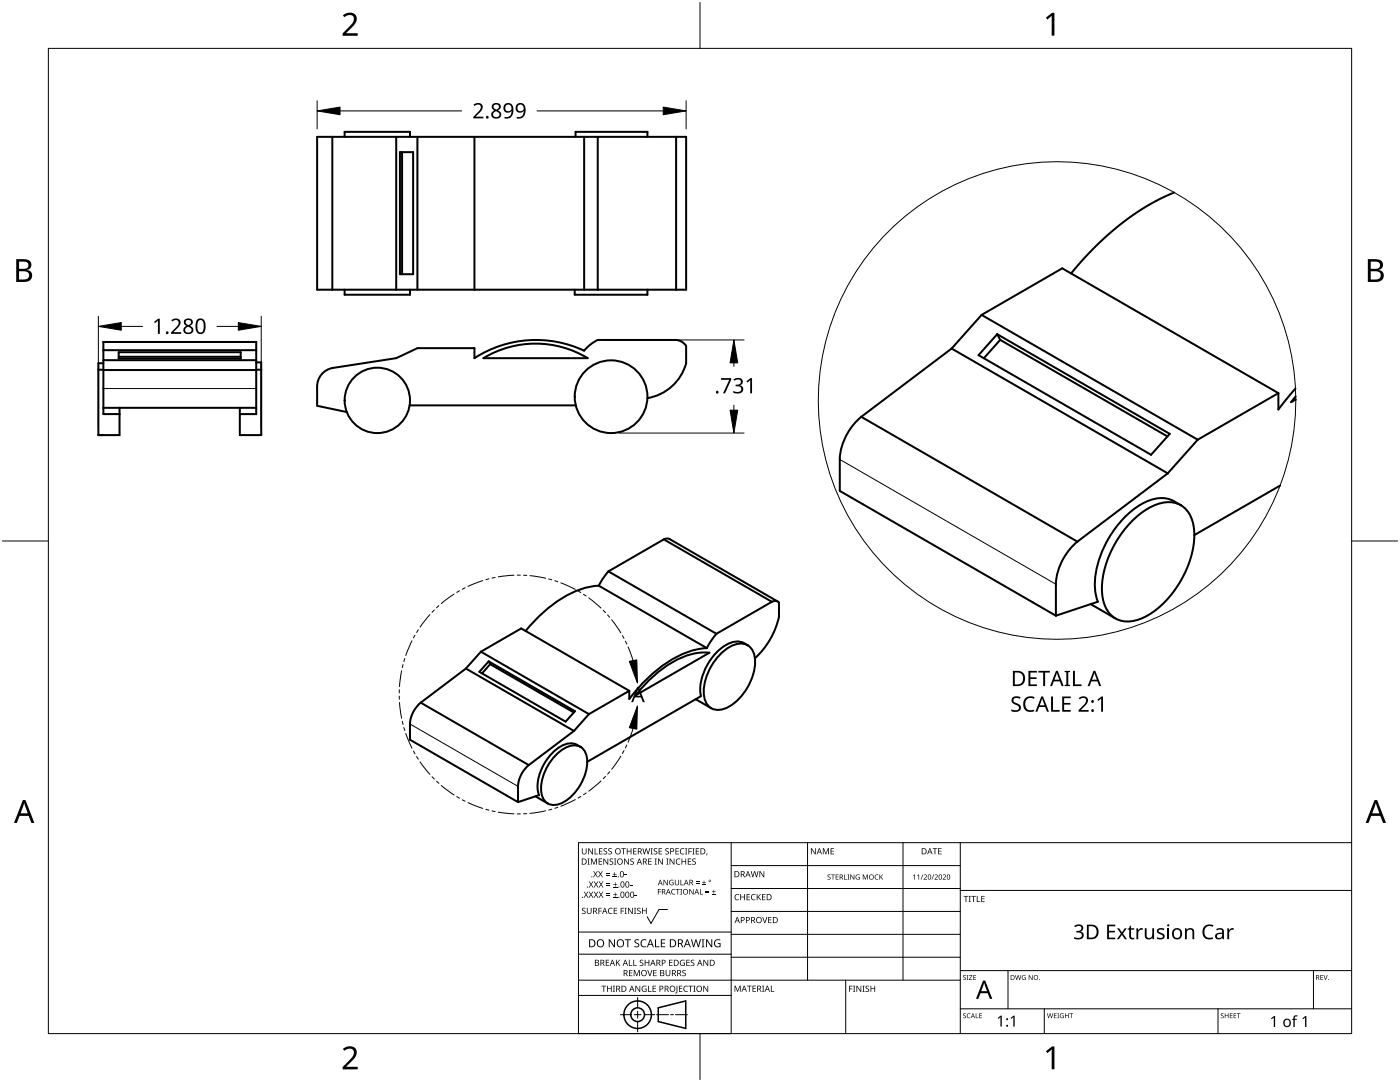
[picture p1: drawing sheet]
<svg xmlns="http://www.w3.org/2000/svg" width="279mm" height="216mm" viewBox="0 0 279 216" stroke-linecap="round" stroke-linejoin="round" font-family="sans-serif">
<g fill="none" stroke="#000" stroke-width=".4">
<path d="M66.3 27.3v30.5M68.8 27.3v-1h13v1M79.1 27.3v30.5M79.8 30.4h2.6v24.3h-2.6zM80.2 30.4v24.3M83.3 27.3v30.5M94.7 27.3h-31.4v30.5h3M94.7 27.3h21.9M94.7 27.3v30.5M114.9 27.3v-1h14.3v1M116.6 27.3h2.7M116.6 27.3v30.5"/>
<path d="M119.3 27.3h15.6M119.3 27.3v30.5M134.9 27.3h2v30.5h-2M134.9 27.3v30.5M234.3 38.4l-2.6 1.2-2.6 1.4-2.8 1.8-2.6 1.9-2.7 2.2-2.5 2.4-4.7 5.3M66.3 57.8h28.4M68.8 57.8v1h13v-1M94.7 57.8h21.9M114.7 57.8v1h14.5v-1M116.6 57.8h2.7M119.3 57.8h15.6M19.6 73.8v13h4.3v-5.4"/>
<path d="M19.6 73.8h1M20.6 72.5h-1v1.3M20.6 69.9v-1.7h30.5v5.6M20.6 69.9h30.5M20.6 69.9v12.7h3.3M20.6 73.8h30.5M20.6 71.9h30.5M23.7 71.2h24.3M23.7 70.3h24.3v1.2h-24.3zM51.1 73.8v8.8h-3.2M51.1 72.3h1v14.5h-4.2v-4.2M51.1 73.8h1"/>
<path d="M96.5 71.5a20.1 20.1 0 0 1 20.8 0zM129.2 79.4a9.6 9.6 0 0 0 7.7-6.9v-3.5a2.62 2.62 0 0 0-2-1.2h-15.6l-1.5 1-1.2 1.2a22.6 22.6 0 0 0-21.9 1.5v-2h-11.4l-4.2 2-12.8 1.9a3.8 3.8 0 0 0-3 3.7v3.9l5.9 1.2M189.9 69.5l-18 13.7M189.9 69.5l43.2 25M195.9 62.8l16.1-9.3 43.1 24.9M195.9 62.8l43.1 24.9M195.9 62.8l-6 6.7M199 66.7l.6 1.1M199 66.7l34.4 19.9-3.7 4.2-34.4-19.9zM199.6 67.8l33.4 19.3M199.6 67.8l-3.3 3.7M255.1 78.4l-16.1 9.3"/>
<path d="M258.5 77.5l-3.4 4.2v-3.3M258.6 79.1l-.9 1.1 .9-.5M20.6 81.4h30.5M47.9 81.4v1.2M81.7 80.9h33.2M171.9 83.2a12 12 0 0 0-4.3 8.5v6.3l43.1 24.9M171.9 83.2l43.1 24.9M233.1 94.5l-18.1 13.6M239 87.7l-5.9 6.8M255.5 96.9l-17.1 9.9M119.5 116.9l21.6 12.4M119.5 116.9a18.7 18.7 0 0 0-11.4 5.5l-3.2 3.5"/>
<path d="M121.4 114l21.6 12.5M121.4 114l-.9 1.3-1 1.6M132.5 107.6l.6-.1 .5 .1 21.6 12.4M132.5 107.6l21.5 12.5M132.5 107.6l-11.1 6.4M215 108.1a12 12 0 0 0-4.3 8.5v6.3M226.4 103.5a10.4 10.4 0 0 1 7.4-3.3 5.1 5.1 0 0 1 4.4 4.8 18.9 18.9 0 0 1-5.3 14.7 12.4 12.4 0 0 1-7.5 4.3 5 5 0 0 1-5.3-4.8 18.9 18.9 0 0 1 5.3-14.7zM235.7 100.8a6.3 6.3 0 0 0-7.4-.5 20 20 0 0 0-9.8 17.1l.6 2.7-8.4 2.8M93 133.4l-9 6.8M93 133.4l21.5 12.5M96 130l8-4.6 21.6 12.4M96 130l21.5 12.5"/>
<path d="M96 130l-3 3.4M97.5 132l.3 .5M97.5 132l17.2 9.9-1.8 2.1-17.2-9.9zM97.8 132.5l16.7 9.7M97.8 132.5l-1.6 1.9M125.6 137.8l-8.1 4.7M129 136.3a19 19 0 0 1 10.4-6l2.2-.1-14.7 8.5zM138.8 139.5l.1 .1M138.9 139.6l3 1.7M141.1 129.3a18.7 18.7 0 0 0-11.3 5.5l-2.2 2.2-2 2.5v-1.7M143 126.5l-1 1.2-.9 1.6M144 130.3a5.3 5.3 0 0 1 4.6-1.8 3.3 3.3 0 0 1 2.1 3.6 11.1 11.1 0 0 1-5.9 9.2 2.89 2.89 0 0 1-4.3-2.4 10.8 10.8 0 0 1 3.5-8.6z"/>
<path d="M149.2 128.7a3.6 3.6 0 0 0-4.3 0 10.8 10.8 0 0 0-5 10.2l-22.7 13.1M154 120.1l1-.2 .5 .3a9.3 9.3 0 0 1-.6 4.8 16.1 16.1 0 0 1-4.2 6.3M154 120.1l-11 6.4M217.7 120.5l4.9 2.9M84 140.2l21.5 12.5M84 140.2a6 6 0 0 0-2.2 4.3v3.1l21.6 12.5M105.5 152.7a6 6 0 0 0-2.1 4.2v3.2M106.9 158.9l2.4 1.4M111.2 150.4a4.7 4.7 0 0 1 4.1-1.6 2.97 2.97 0 0 1 1.9 3.2 10 10 0 0 1-5.3 8.3 2.59 2.59 0 0 1-3.9-2.2 9.7 9.7 0 0 1 3.2-7.7zM114.5 145.9l-9 6.8M115.8 149a3.5 3.5 0 0 0-4.6 .4 9.8 9.8 0 0 0-3.8 8.6l.2 .7-4.2 1.4M117.5 142.5l-3 3.4"/>
<circle cx="75.3" cy="79.9" r="6.5"/>
<circle cx="122" cy="79.2" r="7.3"/>
</g>
<path d="M20.6 77.5h30.5M167.6 91.7l43.1 24.9M81.8 144.5l21.6 12.4" fill="none" stroke="#000" stroke-width=".2"/>
<circle cx="211" cy="79.9" r="47.7" fill="none" stroke="#000" stroke-width=".2"/>
<path d="M9.7 9.7h260v196.5h-260z" fill="none" stroke="#000" stroke-width=".2"/>
<path d="M139.7 .5v9.2M.5 108h9.2M269.7 108h9.2M139.7 206.2v9.2" fill="none" stroke="#000" stroke-width=".2"/>
<g fill="#000">
<path d="M68.4 3.1a1.64 1.64 0 0 1 2.8 .4 2.52 2.52 0 0 1-1.2 2.2l-.9 .9h2.3v.5h-3v-.4l1.2-1.2a1.95 1.95 0 0 0 .9-2.2 1.23 1.23 0 0 0-1.8 .1zM208.7 3.5l1.3-.9h.4v4.5h-.5v-4l-.9 .8zM68.4 209.3a1.64 1.64 0 0 1 2.8 .4 2.52 2.52 0 0 1-1.2 2.2l-.9 1h2.3v.5h-3v-.5l1.2-1.2a1.95 1.95 0 0 0 .9-2.1 1.23 1.23 0 0 0-1.8 .1zM208.7 209.8l1.3-1h.4v4.6h-.5v-4l-.9 .7z"/>
<path d="M3.2 51.7h1.3a1.28 1.28 0 0 1 1.7 1.3 1.04 1.04 0 0 1-.8 .9 1.23 1.23 0 0 1 1 1.5 1.23 1.23 0 0 1-1.6 .9h-1.6zM3.8 54.1v1.7h.9a.86 .86 0 0 0 1.1-.9 .86 .86 0 0 0-1.1-.8zM3.8 52.2v1.4h.8a.78 .78 0 0 0 1.1-.7 .78 .78 0 0 0-1.1-.7z"/>
<path d="M273 51.7h1.3a1.28 1.28 0 0 1 1.7 1.3 1.04 1.04 0 0 1-.9 .9 1.23 1.23 0 0 1 1 1.5 1.23 1.23 0 0 1-1.5 .9h-1.6zM273.6 54.1v1.7h.9a.86 .86 0 0 0 1.1-.9 .86 .86 0 0 0-1.2-.8zM273.6 52.2v1.4h.8a.78 .78 0 0 0 1-.7 .78 .78 0 0 0-1.1-.7z"/>
<path d="M4.6 159.6h.5l1.8 4.6h-.6l-.6-1.4h-1.8l-.5 1.4h-.6zM4.8 160.2l-.7 2.1h1.4z"/>
<path d="M274.3 159.6h.5l1.8 4.6h-.6l-.5-1.4h-1.8l-.6 1.4h-.6zM274.6 160.2l-.7 2.1h1.4z"/>
</g>
<g fill="none" stroke="#000" stroke-width=".2">
<path d="M145.9 168.1v38.1h-30.5v-38.1h154.3M145.9 172.7h45.7M145.9 177.3h45.7M161.2 168.1v27.5M180.2 168.1v27.5M191.6 168.1v38.1M191.6 177.7h78.1M115.4 198.6h30.5M115.4 195.6h76.2M115.4 190.4h30.5M115.4 186h30.5M127.3 199v2.1"/>
<path d="M133.2 181.5h-1.7l-1.6 2.8-.7-1.4M145.9 181.9h45.7M145.9 186.4h45.7M145.9 191h45.7M168.8 195.6v10.6M191.6 193.7h78.1M201.2 193.7v7.6M262.1 193.7v7.6M123.8 202.5h2.1M126.6 202.5h1.3M127.3 201.8v1.4M127.3 203.8v2.1"/>
<path d="M128.6 202.5h2.1M131 202.5h2.4M133.8 202.5h.6M134.8 202.5h2.4M191.6 201.3h78.1M208.4 201.3v4.9M243.1 201.3v4.9"/>
</g>
<g fill="#000">
<path d="M116.1 169.3h.2v.8a.32 .32 0 0 0 .3 .3 .32 .32 0 0 0 .3-.3v-.8h.2v.8a.47 .47 0 0 1-.5 .4 .47 .47 0 0 1-.5-.5zM116.5 177.9h.2l.3 .5 .3-.5h.1l-.4 .6 .4 .6h-.1l-.3-.5-.4 .5h-.1l.4-.6zM117.3 171.3h.4l-.1 .1v1l.1 .1h-.4l.1-.1v-1zM117.4 169.3h.2l.6 1v-1h.1v1.2h-.1l-.7-1v1h-.1zM117.5 177.9h.2l.3 .5 .3-.5h.1l-.4 .6 .4 .6h-.1l-.4-.5-.3 .5h-.1l.4-.6zM117.5 175.9h.2l.3 .5 .3-.5h.1l-.4 .6 .5 .6h-.2l-.3-.5-.4 .5h-.1l.4-.6zM117.9 171.3h.3l.3 1 .4-1h.2v1.2h-.1v-1l-.4 1h-.1l-.4-1v1h-.2zM118.7 169.3h.1v1h.6v.2h-.7zM118.4 173.8h.1l.3 .5 .3-.5h.2l-.4 .6 .4 .7h-.1l-.4-.6-.3 .6h-.1l.4-.7zM118.5 177.9h.2l.2 .5 .3-.5h.2l-.4 .6 .4 .6h-.1l-.4-.5-.3 .5h-.1l.4-.6zM118.5 175.9h.2l.3 .5 .3-.5h.1l-.4 .6 .4 .6h-.1l-.3-.5-.4 .5h-.1l.4-.6zM119.5 171.3h.7v.1h-.6v.4h.5v.2h-.5v.4h.6v.1h-.7z"/>
<path d="M119.6 169.3h.6v.1h-.5v.4h.5v.1h-.5v.4h.5v.2h-.6zM119.4 173.8h.1l.3 .5 .3-.5h.2l-.4 .6 .4 .7h-.1l-.4-.6-.3 .6h-.2l.5-.7zM119.5 177.9h.1l.3 .5 .3-.5h.2l-.4 .6 .4 .6h-.1l-.4-.5-.3 .5h-.1l.4-.6zM119.5 175.9h.2l.3 .5 .3-.5h.1l-.4 .6 .4 .6h-.1l-.4-.5-.3 .5h-.1l.4-.6zM120.9 174.6h.8v.1h-.8zM120.9 174.2h.8v.1h-.8zM121 178.7h.8v.1h-.8zM121 178.3h.8v.1h-.8zM121 176.6h.8v.1h-.8zM121 176.3h.8v.1h-.8zM120.5 169.4l.4-.1h.3l-.1 .1a.25 .25 0 0 0-.4-.1 .25 .25 0 0 0 0 .4 .4 .4 0 0 1 .5 .3 .4 .4 0 0 1-.3 .5 .4 .4 0 0 1-.5-.2h.2a.27 .27 0 0 0 .4-.1 .27 .27 0 0 0-.3-.3l-.2-.2zM120.4 171.3h.2l.6 1v-1h.2v1.2h-.2l-.6-1v1h-.2z"/>
<path d="M121.4 169.4l.5-.1h.2v.1a.25 .25 0 0 0-.4-.1 .25 .25 0 0 0 0 .4 .4 .4 0 0 1 .4 .3 .4 .4 0 0 1-.2 .5 .4 .4 0 0 1-.5-.2h.1a.27 .27 0 0 0 .5-.1 .27 .27 0 0 0-.4-.3l-.2-.2zM122.3 174.9h.8v.2h-.8zM122.4 179h.8v.1h-.8zM122.4 177h.8v.1h-.8zM121.7 171.4l.4-.1 .3 .1-.1 .1a.25 .25 0 0 0-.4-.1 .25 .25 0 0 0 0 .4 .4 .4 0 0 1 .5 .3 .4 .4 0 0 1-.3 .5 .4 .4 0 0 1-.5-.3l.2 .1a.27 .27 0 0 0 .4-.2 .27 .27 0 0 0-.3-.3l-.2-.2zM122.6 174h.1v.4h.4v.1h-.4v.4h-.1v-.4h-.3v-.1h.3zM122.7 178.1h.1v.4h.4v.1h-.4v.3h-.1v-.3h-.3v-.1h.3zM122.7 176.1h.2v.3h.3v.2h-.3v.3h-.2v-.3h-.3v-.2h.3zM122.5 171.3h.5l-.2 .1v1l.2 .1h-.5l.2-.1v-1zM124 169.3h.9v.1h-.4v1.1h-.1v-1.1h-.4zM124.7 174.5h.4v.2h-.4zM124.6 171.3h.1l.7 1v-1h.1v1.2h-.2l-.6-1v1h-.1z"/>
<path d="M125.7 176.6h.5v.1h-.5zM125.1 169.3h.1v.5h.7v-.5h.1v1.2h-.1v-.6h-.7v.6h-.1zM125.8 171.4l.5-.1 .2 .1v.1a.25 .25 0 0 0-.4-.1 .25 .25 0 0 0 0 .4 .4 .4 0 0 1 .4 .3 .4 .4 0 0 1-.2 .5 .4 .4 0 0 1-.5-.3l.1 .1a.27 .27 0 0 0 .5-.2 .27 .27 0 0 0-.4-.3l-.2-.2zM126.7 178.6h.4v.2h-.4zM126.4 169.3h.6v.1h-.5v.4h.5v.1h-.5v.4h.5v.2h-.6zM128.2 169.3h.2l.2 1 .3-1h.2l.2 1 .3-1h.1l-.3 1.2h-.1l-.3-1.1-.3 1.1h-.2zM129.4 171.3h.6v.1h-.5v.4h.5v.2h-.5v.4h.5v.1h-.6zM129.8 169.3h.5l-.2 .1v1l.2 .1h-.5l.2-.1v-1zM130.7 171.3h.4l-.1 .1v1l.1 .1h-.4l.1-.1v-1zM130.5 169.4l.4-.1h.3l-.1 .1a.25 .25 0 0 0-.4-.1 .25 .25 0 0 0 0 .4 .4 .4 0 0 1 .5 .3 .4 .4 0 0 1-.3 .5 .4 .4 0 0 1-.5-.2h.2a.27 .27 0 0 0 .4-.1 .27 .27 0 0 0-.3-.3l-.2-.2zM131.3 177.4h.6v.1h-.5v.4h.5v.1h-.5v.5h-.1zM131.4 169.3h.7v.1h-.5v.4h.5v.1h-.5v.4h.5v.2h-.7z"/>
<path d="M131.3 171.3h.2l.7 1-.1-1h.2v1.2h-.2l-.6-1v1h-.2zM132.4 175.6h.2l.6 .9v-.9h.1v1h-.2l-.6-.9v.9h-.1zM133 171.3h.4l-.1 .1v1l.1 .1h-.4l.1-.1v-1zM132.8 169.4l.4-.1h.3l-.1 .1a.25 .25 0 0 0-.3-.1 .25 .25 0 0 0 0 .4 .4 .4 0 0 1 .4 .3 .4 .4 0 0 1-.3 .5 .4 .4 0 0 1-.4-.2h.1a.27 .27 0 0 0 .5-.1 .27 .27 0 0 0-.4-.3l-.2-.2zM133.7 175.7l.5-.2 .2 .1v.1a.45 .45 0 0 0-.7 .4 .45 .45 0 0 0 .6 .4v-.3h-.2v-.1h.3v.5a.6 .6 0 0 1-.8-.1 .6 .6 0 0 1 .1-.8zM134.1 177.5l.4-.1h.3l-.1 .2a.44 .44 0 0 0-.6 .4 .44 .44 0 0 0 .6 .3 .52 .52 0 0 1-.7 0 .52 .52 0 0 1 .1-.8zM133.6 171.3h.2l.7 1v-1h.1v1.2h-.2l-.6-1v1h-.2zM134.9 177.4h.8v.1h-.4v1h-.1v-1h-.3zM135 171.5l.5-.2 .3 .1-.1 .1a.49 .49 0 0 0-.7 .4 .49 .49 0 0 0 .7 .5 .52 .52 0 0 1-.6 0 .52 .52 0 0 1-.2-.6zM134.8 169.3h.7v.1h-.6v.4h.5v.1h-.5v.4h.6v.2h-.7zM134.7 175.6h.1v.7a.28 .28 0 0 0 .3 .2 .28 .28 0 0 0 .3-.2v-.7h.1v.7a.42 .42 0 0 1-.4 .4 .42 .42 0 0 1-.4-.4zM135.8 175.6h.1v.9h.5v.1h-.6z"/>
<path d="M135.8 177.4h.3l-.1 .1v.9l.1 .1h-.3l.1-.1v-.9zM135.8 169.4l.5-.2 .3 .1-.1 .1a.49 .49 0 0 0-.7 .5 .49 .49 0 0 0 .8 .4 .52 .52 0 0 1-.7 .1 .52 .52 0 0 1-.2-.6zM136 171.3h.2v.5h.6v-.5h.1v1.2h-.1v-.5h-.6v.5h-.2zM136.7 169.3h.5l-.2 .1v1l.2 .1h-.5l.2-.1v-1zM137.4 169.3h.7v.1h-.6v.4h.5v.2h-.5v.5h-.1zM137.3 171.3h.6v.1h-.5v.4h.5v.2h-.5v.4h.5v.1h-.6zM137.6 177.4h.1l.6 .9v-.9h.1v1.1h-.1l-.6-.9v.9h-.1zM138.2 169.3h.4l-.1 .1v1l.1 .1h-.4l.1-.1v-1zM138.9 176.2h.7v.1h-.7zM138.9 175.9h.7v.1h-.7zM138.2 171.4l.4-.1 .3 .1-.1 .1a.25 .25 0 0 0-.4-.1 .25 .25 0 0 0 0 .4 .4 .4 0 0 1 .5 .3 .4 .4 0 0 1-.3 .5 .4 .4 0 0 1-.5-.3l.2 .1a.27 .27 0 0 0 .4-.2 .27 .27 0 0 0-.3-.3l-.2-.2zM138.9 169.3h.6v.1h-.5v.4h.5v.1h-.5v.4h.5v.2h-.6z"/>
<path d="M139.7 177.4h.1v1h.5v.1h-.6zM140.1 176.5h.8v.1h-.8zM140.4 175.7h.2v.3h.3v.2h-.3v.3h-.2v-.3h-.3v-.2h.3zM140.8 178h.7v.2h-.7zM140.8 177.7h.7v.1h-.7zM141 170.3h.2l-.3 .4zM142.1 178.4h.7v.1h-.7zM142.4 177.6h.1v.3h.3v.1h-.3v.3h-.1v-.3h-.3v-.1h.3zM146.8 178.6l.4-.2 .3 .1v.1a.49 .49 0 0 0-.7 .4 .49 .49 0 0 0 .7 .5 .52 .52 0 0 1-.7 0 .52 .52 0 0 1-.2-.6zM147.7 178.4h.2v.5h.6v-.5h.2v1.2h-.2v-.5h-.6v.5h-.2zM149 178.4h.7v.1h-.5v.4h.4v.2h-.4v.4h.5v.1h-.7zM150 178.6l.5-.2 .3 .1-.1 .1a.49 .49 0 0 0-.7 .4 .49 .49 0 0 0 .8 .5 .52 .52 0 0 1-.7 0 .52 .52 0 0 1-.2-.6z"/>
<path d="M149.8 173.8h.2l.2 1.1 .3-1.1h.2l.3 1.1 .2-1.1h.2l-.3 1.2h-.2l-.3-1-.3 1h-.1zM151 178.4h.2v.6l.5-.6h.2l-.5 .5 .5 .7h-.2l-.4-.6-.1 .6h-.2zM151.6 173.8h.1l.7 1v-1h.1v1.2h-.2l-.6-1v1h-.1zM152.1 178.4h.7v.1h-.6v.4h.5v.2h-.5v.4h.6v.1h-.7zM161.8 169.3h.2l.7 1v-1h.1v1.2h-.2l-.6-1v1h-.2zM164.2 169.3h.2l.4 .9 .4-.9h.2v1.2h-.1v-1.1l-.4 1.1h-.1l-.4-1.1v1.1h-.2zM165.2 174.6l.3-.1h.3l-.1 .1a.24 .24 0 0 0-.3 0 .24 .24 0 0 0-.1 .3 .24 .24 0 0 0 .3 .1 .33 .33 0 0 1 .1 .5 .33 .33 0 0 1-.5 0v-.1a.26 .26 0 0 0 .3 0 .26 .26 0 0 0 .1-.3 .26 .26 0 0 0-.3-.1zM165.9 174.5h.7v.1h-.3v.9h-.1v-.9h-.3zM165.8 169.3h.6v.1h-.5v.4h.5v.1h-.5v.4h.5v.2h-.6zM166.8 174.5h.6v.1h-.5v.3h.4v.1h-.4v.4h.5v.1h-.6zM168.5 174.5h.1v.9h.4v.1h-.5zM169.1 174.5h.4l-.1 .1v.8l.1 .1h-.4l.2-.1v-.8z"/>
<path d="M169.7 174.5h.1l.6 .8v-.8h.1v1h-.1l-.6-.8v.8h-.1zM170.9 174.6l.4-.1h.3l-.1 .2a.42 .42 0 0 0-.6 .3 .42 .42 0 0 0 .5 .4v-.3h-.2v-.1h.4v.5a.56 .56 0 0 1-.8-.1 .56 .56 0 0 1 .1-.8zM172.2 174.5h.2l.3 .8 .3-.8h.2v1h-.1v-.9l-.5 .9-.3-.9v.9h-.1zM174.7 174.6l.3-.1h.3v.2a.41 .41 0 0 0-.6 .3 .41 .41 0 0 0 .6 .4 .48 .48 0 0 1-.7-.1 .48 .48 0 0 1 .1-.7zM175.5 174.5h.1v.5l.6-.5-.4 .4 .5 .6h-.2l-.4-.5-.1 .5h-.1zM182.2 174.7l.4-.2v1h-.1v-.9l-.2 .2zM183 174.7l.4-.2v1h-.1v-.9l-.2 .2zM184.1 174.5h.2l-.4 1h-.1zM184.3 174.6a.37 .37 0 0 1 .6 0 .37 .37 0 0 1-.2 .6l-.2 .2h.5v.1h-.7l.3-.4a.27 .27 0 0 0 .3-.3 .27 .27 0 0 0-.4-.2zM186.3 174.5h.1l-.4 1h-.1zM186.1 169.3h.9v.1h-.3v1.1h-.2v-1.1h-.4zM186.5 174.6a.37 .37 0 0 1 .6 0 .37 .37 0 0 1-.2 .6l-.2 .2h.5v.1h-.7l.3-.4a.27 .27 0 0 0 .2-.3 .27 .27 0 0 0-.3-.2z"/>
<path d="M187.2 169.3h.7v.1h-.5v.4h.5v.1h-.5v.4h.5v.2h-.7zM188.1 174.6a.37 .37 0 0 1 .6 0 .37 .37 0 0 1-.2 .6l-.2 .2h.5v.1h-.7l.3-.4a.27 .27 0 0 0 .3-.3 .27 .27 0 0 0-.4-.2zM192.3 178.8h.9v.1h-.3v1.1h-.2v-1.1h-.4zM193.3 178.8h.5l-.2 .1v1l.2 .1h-.5l.2-.1v-1zM193.8 178.8h1v.1h-.4v1.1h-.2v-1.1h-.4zM194.9 178.8h.2v1.1h.5v.1h-.7zM195.8 178.8h.7v.1h-.5v.4h.5v.1h-.5v.5h.5v.1h-.7zM116.2 181.3l.4-.2 .3 .1-.1 .1a.25 .25 0 0 0-.4-.1 .25 .25 0 0 0 0 .4 .4 .4 0 0 1 .5 .3 .4 .4 0 0 1-.3 .5 .4 .4 0 0 1-.5-.2h.2a.27 .27 0 0 0 .4-.1 .27 .27 0 0 0-.3-.3l-.2-.2zM117.1 181.1h.2v.8a.32 .32 0 0 0 .3 .3 .32 .32 0 0 0 .3-.3v-.8h.2v.8a.47 .47 0 0 1-.5 .5 .47 .47 0 0 1-.5-.5zM119.4 181.1h.7v.2h-.5v.4h.5v.1h-.5v.6h-.2zM120 196.7h1v.1h-.4v1.1h-.2v-1.1h-.4zM120.9 191.5h.7v.1h-.6v.4h.5v.2h-.5v.4h.6v.1h-.7z"/>
<path d="M121.5 181.3l.4-.2 .4 .1-.1 .1a.49 .49 0 0 0-.7 .5 .49 .49 0 0 0 .7 .4 .52 .52 0 0 1-.6 .1 .52 .52 0 0 1-.3-.6zM121.1 196.7h.2v.5h.6v-.5h.2v1.2h-.2v-.6h-.6v.6h-.2zM121.5 187.4h.2l.9 1.3v-1.3h.1v1.6h-.2l-.8-1.3v1.3h-.2zM122.3 196.7h.4l-.1 .1v1l.1 .1h-.4l.2-.1v-1zM122.5 181.1h.7v.2h-.6v.4h.5v.1h-.5v.4h.6v.2h-.7zM122.9 191.5h.2v.6l.5-.6h.2l-.5 .5 .5 .7h-.2l-.4-.6-.1 .6h-.2zM123.9 181.1h.6v.2h-.5v.4h.5v.1h-.5v.6h-.1zM124.7 181.1h.4l-.2 .2v.9l.2 .2h-.4l.1-.2v-.9zM124.7 187.4h1.2v.2h-.5v1.4h-.2v-1.4h-.5zM125.5 191.5h.2v1.1h.5v.1h-.7zM125.5 193.6h.7v.1h-.5v.4h.5v.1h-.5v.4h.5v.2h-.7zM125.3 181.1h.2l.7 1.1-.1-1.1h.2v1.3h-.2l-.6-1v1h-.2z"/>
<path d="M126.4 191.5h.1v1.1h.6v.1h-.7zM126.5 181.1h.5l-.2 .2v.9l.2 .2h-.5l.2-.2v-.9zM126.5 193.6h.2l.4 1 .4-1h.2v1.2h-.2v-1.1l-.4 1.1h-.1l-.4-1.1v1.1h-.1zM126.7 187.6l.3-.2 .6 .1-.2 .1a.33 .33 0 0 0-.6 .2 .33 .33 0 0 0 .4 .4 .47 .47 0 0 1 .4 .6 .47 .47 0 0 1-.7 .2h-.3v-.2h.2a.35 .35 0 0 0 .6-.2 .35 .35 0 0 0-.5-.4l-.3-.2zM126.8 196.7h.2l.6 1v-1h.2v1.2h-.2l-.7-1 .1 1h-.2zM127.2 181.3l.4-.2 .3 .1-.1 .1a.25 .25 0 0 0-.4-.1 .25 .25 0 0 0 0 .4 .4 .4 0 0 1 .5 .3 .4 .4 0 0 1-.3 .5 .4 .4 0 0 1-.5-.2h.2a.27 .27 0 0 0 .4-.1 .27 .27 0 0 0-.3-.3l-.2-.2zM127.7 191.6l.4-.1 .3 .1-.1 .1a.25 .25 0 0 0-.3-.1 .25 .25 0 0 0 0 .4 .4 .4 0 0 1 .4 .3 .4 .4 0 0 1-.3 .5 .4 .4 0 0 1-.4-.3l.1 .1a.27 .27 0 0 0 .5-.2 .27 .27 0 0 0-.4-.3l-.2-.2zM128 187.6l.6-.2 .4 .1-.1 .2a.63 .63 0 0 0-.9 .5 .63 .63 0 0 0 1 .6v.2a.83 .83 0 0 1-1.1-.3 .83 .83 0 0 1 .1-1.1zM128.2 196.8l.6-.1 .2 .1v.1a.5 .5 0 0 0-.8 .4 .5 .5 0 0 0 .7 .5v-.4h-.3v-.1h.4v.6a.66 .66 0 0 1-.8-.2 .66 .66 0 0 1 0-.9zM128.1 181.1h.2v.6h.6v-.6h.2v1.3h-.2v-.6h-.6v.6h-.2zM129.2 193.6h.1l.4 1 .3-1h.2l-.4 1.2h-.2zM129.3 196.7h.2v1.1h.5v.1h-.7z"/>
<path d="M128.7 191.5h.1v.5h.6v-.5h.2v1.2h-.2v-.5h-.6v.5h-.1zM130.7 187.4h.2v1.4h.7v.2h-.9zM130.2 196.7h.7v.1h-.5v.4h.5v.1h-.5v.5h.5v.1h-.7zM130.4 193.6h.6v.1h-.5v.4h.5v.1h-.5v.4h.5v.2h-.6zM131.9 187.4h.9v.2h-.7v.5h.6v.2h-.6v.5h.7v.2h-.9zM132.8 193.6h.2v.7a.32 .32 0 0 0 .3 .4 .32 .32 0 0 0 .3-.4v-.7h.2v.7a.47 .47 0 0 1-.5 .5 .47 .47 0 0 1-.5-.5zM133.5 191.5h.7v.1h-.5v.4h.5v.2h-.5v.4h.5v.1h-.7zM135 196.7h.2v1.3l-.1 .2h-.3l-.1-.1 .3-.2zM135.5 196.7h.7v.1h-.5v.4h.4v.1h-.4v.5h.5v.1h-.7zM135.8 191.7l.5-.2 .4 .1-.1 .1a.5 .5 0 0 0-.8 .4 .5 .5 0 0 0 .7 .5v-.4h-.2v-.1h.4v.6a.66 .66 0 0 1-.9-.1 .66 .66 0 0 1 0-.9zM136.2 193.7l.4-.2 .3 .1-.1 .1a.25 .25 0 0 0-.4-.1 .25 .25 0 0 0 0 .4 .4 .4 0 0 1 .5 .3 .4 .4 0 0 1-.3 .5 .4 .4 0 0 1-.5-.2h.2a.27 .27 0 0 0 .5-.1 .27 .27 0 0 0-.4-.3l-.2-.2zM136.5 196.8l.5-.1 .3 .1-.1 .1a.49 .49 0 0 0-.7 .4 .49 .49 0 0 0 .8 .4 .52 .52 0 0 1-.7 .1 .52 .52 0 0 1-.2-.6z"/>
<path d="M137 191.5h.6v.1h-.5v.4h.5v.2h-.5v.4h.5v.1h-.6zM137.4 196.7h.9v.1h-.4v1.1h-.1v-1.1h-.4zM137.9 191.6l.4-.1 .3 .1-.1 .1a.25 .25 0 0 0-.4-.1 .25 .25 0 0 0 0 .4 .4 .4 0 0 1 .5 .3 .4 .4 0 0 1-.3 .5 .4 .4 0 0 1-.5-.3l.2 .1a.27 .27 0 0 0 .4-.2 .27 .27 0 0 0-.3-.3l-.2-.2zM138.4 196.7h.4l-.1 .1v1l.1 .1h-.4l.1-.1v-1zM137.9 187.4h.2l.3 1.4 .4-1.4h.2l.4 1.4 .3-1.4h.2l-.4 1.6h-.2l-.4-1.3-.4 1.3h-.2zM140 187.4h.6l-.2 .2v1.3l.2 .1h-.6l.2-.1v-1.3zM140.4 196.7h.1l.7 1v-1h.1v1.2h-.1l-.7-1v1h-.1zM140.4 191.5h.2l.6 1v-1h.1v1.2h-.1l-.7-1v1h-.1zM140.9 187.4h.2l.9 1.3v-1.3h.1v1.6h-.2l-.8-1.3v1.3h-.2zM142.7 187.6l.7-.2 .4 .1-.1 .2a.65 .65 0 0 0-1 .5 .65 .65 0 0 0 .9 .6v-.4h-.3v-.2h.5v.7a.86 .86 0 0 1-1.1-.1 .86 .86 0 0 1 0-1.2zM146.6 196.7h.2l.4 1 .4-1h.2v1.2h-.1v-1.1l-.4 1.1h-.2l-.4-1.1v1.1h-.1zM149.1 196.7h.9v.1h-.4v1.1h-.1v-1.1h-.4z"/>
<path d="M150.2 196.7h.7v.1h-.6v.4h.5v.1h-.5v.5h.6v.1h-.7zM152.1 183h.2l.3 1 .4-1h.1l-.4 1.2h-.1zM152.1 196.7h.4l-.1 .1v1l.1 .1h-.4l.1-.1v-1zM153.8 196.7h.2v1.1h.5v.1h-.7zM153.3 183h.7v.1h-.5v.4h.5v.1h-.5v.5h.5v.1h-.7zM169.5 196.7h.6v.1h-.5v.5h.5v.1h-.5v.5h-.1zM170.2 196.7h.5l-.2 .1v1l.2 .1h-.5l.2-.1v-1zM170.9 196.7h.2l.6 1v-1h.2v1.2h-.2l-.6-1v1h-.2zM172.1 196.7h.5l-.2 .1v1l.2 .1h-.5l.2-.1v-1zM172.8 196.8l.4-.1h.2v.2a.25 .25 0 0 0-.4-.1 .25 .25 0 0 0 0 .4 .4 .4 0 0 1 .5 .3 .4 .4 0 0 1-.3 .4 .4 .4 0 0 1-.5-.2l.2 .1a.27 .27 0 0 0 .4-.2 .27 .27 0 0 0-.3-.3l-.3-.2zM173.7 196.7h.2v.5h.6v-.5h.2v1.2h-.2v-.6h-.6v.6h-.2zM192.2 194.7l.4-.1h.2l-.1 .1a.24 .24 0 0 0-.3 0 .24 .24 0 0 0-.1 .3 .24 .24 0 0 0 .4 .1 .31 .31 0 0 1 0 .4 .31 .31 0 0 1-.5-.1 .24 .24 0 0 0 .3 .1 .24 .24 0 0 0 .1-.3l-.4-.3z"/>
<path d="M192.9 194.6h.4l-.1 .1v.7l.1 .1h-.4l.1-.1v-.7zM193.4 194.6h.6l-.5 .8h.6v.1h-.7l.5-.8h-.5zM194.2 194.6h.6v.1h-.4v.3h.4v.1h-.4v.3h.4v.1h-.6zM202.6 194.6h.1l.2 .8 .2-.8h.2l.2 .8 .2-.8h.1l-.2 .9h-.2l-.2-.8-.2 .8h-.2zM204 194.7l.4-.1h.3l-.1 .1a.4 .4 0 0 0-.6 .4 .4 .4 0 0 0 .6 .3v-.3l-.2-.1h.3v.5a.53 .53 0 0 1-.7-.1 .53 .53 0 0 1 0-.7zM205.3 194.6h.1l.6 .8v-.8h.1v.9h-.2l-.5-.8v.8h-.1zM214.4 184.8a1.01 1.01 0 0 1 1.1-.4 1.01 1.01 0 0 1 .7 .9l-.3 .4-.3 .2a.78 .78 0 0 1 .7 .8 .78 .78 0 0 1-.9 .7l-1-.1v-.3a1.04 1.04 0 0 0 1.5-.3 .72 .72 0 0 0-1.1-.6v-.3a.65 .65 0 0 0 .8-.1 .65 .65 0 0 0 .1-.8l-.4-.1-.7 .2zM220.9 184.5h1.7v.3h-1.3v.9h1.2v.4h-1.2v1h1.3v.3h-1.7zM222.9 185.2h.4l.6 .9 .6-.9h.4l-.8 1.1 .8 1.1h-.4l-.6-.9-.6 .9h-.4l.8-1.1zM225.5 184.7h.2v.5h.6v.3h-.6v1.3l.2 .3h.5v.3a.67 .67 0 0 1-1-.6v-1.3h-.4v-.2l.4-.1zM226.8 185.2h.3l.1 .4 .3-.4h.6l-.1 .3-.4 .1-.4 .3v1.5h-.4zM228.5 185.2h.3v1.4a.59 .59 0 0 0 .7 .5 .59 .59 0 0 0 .5-.7v-1.2h.3v2.2h-.3v-.3a.84 .84 0 0 1-.9 .3 .84 .84 0 0 1-.6-.7z"/>
<path d="M231 185.4a1.29 1.29 0 0 1 1.4-.1l-.1 .3-.5-.1a.35 .35 0 0 0-.6 .1 .35 .35 0 0 0 .4 .5l.2 .1a.66 .66 0 0 1 .6 .7 .66 .66 0 0 1-.8 .6l-.7-.2v-.3l.7 .2 .4-.2v-.3l-.5-.3a.65 .65 0 0 1-.5-1zM236.5 185.2h.3v.3a.83 .83 0 0 1 .9-.3 .83 .83 0 0 1 .6 .8v1.4h-.3v-1.4a.59 .59 0 0 0-.7-.5 .59 .59 0 0 0-.5 .8v1.1h-.3zM240.3 184.9a1.63 1.63 0 0 1 1.9-.3l-.2 .3a1.14 1.14 0 0 0-1.4 .2 1.14 1.14 0 0 0-.2 1.4 1.11 1.11 0 0 0 1.7 .5v.3a1.5 1.5 0 0 1-1.8-.3 1.5 1.5 0 0 1-.2-1.8zM244.9 185.2h.3l.1 .4 .4-.4h.5v.3l-.5 .1-.3 .3-.1 1.5h-.4zM263.5 194.6h.6v.1h-.5v.3h.4v.1h-.4v.3h.5v.1h-.6zM264.1 194.6h.2l.2 .8 .3-.8h.2l-.4 .9h-.1zM192.2 202.3l.4-.1h.2l-.1 .1a.24 .24 0 0 0-.3 0 .24 .24 0 0 0-.1 .3 .24 .24 0 0 0 .4 .1 .31 .31 0 0 1 0 .5 .31 .31 0 0 1-.5-.2 .24 .24 0 0 0 .3 .1 .24 .24 0 0 0 .1-.3l-.4-.2zM193.1 202.3l.3-.1h.3l-.1 .1a.39 .39 0 0 0-.5 .4 .39 .39 0 0 0 .5 .3 .46 .46 0 0 1-.6 0 .46 .46 0 0 1 .1-.7zM194.7 202.2h.1v.8h.5v.2h-.6zM195.4 202.2h.6v.1h-.4v.3h.4v.1h-.4v.4h.4v.1h-.6zM199.1 203.1l.6-.4h.2v2.1h-.2v-1.9l-.5 .4zM201.7 203.1l.6-.4h.2v2.1h-.3v-1.9l-.4 .4z"/>
<path d="M209 202.2h.1l.2 .8 .2-.8h.1l.3 .8 .2-.8h.1l-.3 1h-.1l-.2-.9-.3 .9h-.1zM210.3 202.2h.6v.1h-.4v.3h.3v.1h-.3v.4h.4v.1h-.6zM211 202.2h.4l-.2 .1v.8l.2 .1h-.4l.1-.1v-.8zM211.6 202.3l.7-.1-.1 .1a.4 .4 0 0 0-.6 .4 .4 .4 0 0 0 .6 .3v-.2l-.2-.2h.3v.5a.53 .53 0 0 1-.7-.1 .53 .53 0 0 1 0-.7zM212.5 202.2h.2v.4h.5v-.4h.1v1h-.1v-.5h-.5v.5h-.2zM213.4 202.2h.8v.1h-.3v.9h-.2v-.9h-.3zM243.7 202.3l.3-.1h.2v.1a.24 .24 0 0 0-.3 0 .24 .24 0 0 0-.1 .3 .24 .24 0 0 0 .3 .1 .31 .31 0 0 1 0 .5 .31 .31 0 0 1-.5-.2 .24 .24 0 0 0 .4 .1 .24 .24 0 0 0 0-.3l-.3-.2zM244.4 202.2h.2v.4h.5v-.4h.1v1h-.1v-.5h-.5v.5h-.2zM245.4 202.2h.6v.1h-.4v.3h.4v.1h-.4v.4h.4v.1h-.6zM246.2 202.2h.5v.1h-.4v.3h.4v.1h-.4v.4h.4v.1h-.5zM246.8 202.2h.8v.1h-.3v.9h-.2v-.9h-.3zM253.7 203.2l.6-.5h.2v2.2h-.3v-1.9l-.4 .4z"/>
<path d="M258.2 202.7l.3-.1h.5l-.1 .3-.4-.1-.1 .2v.3h.4v.2h-.4v1.4h-.3v-1.4h-.3l.3-.2zM259.9 203.2l.6-.5h.2v2.2h-.2v-1.9l-.5 .4z"/>
<path d="M116.1 171.3h.4a.61 .61 0 0 1 .6 .6 .61 .61 0 0 1-.6 .6h-.4zM116.3 171.4v1h.1a.48 .48 0 0 0 .5-.5 .48 .48 0 0 0-.4-.5z"/>
<path d="M122.7 169.9a.61 .61 0 0 1 1.2 0 .61 .61 0 0 1-1.2 0zM122.9 169.9a.45 .45 0 0 0 .9 0 .45 .45 0 0 0-.9 0z"/>
<path d="M123.1 171.9a.61 .61 0 0 1 1.2 0 .61 .61 0 0 1-1.2 0zM123.3 171.9a.45 .45 0 0 0 .9 0 .45 .45 0 0 0-.9 0z"/>
<path d="M123.9 173.9a.5 .5 0 0 1 .6 .1 .5 .5 0 0 1 0 .7 .44 .44 0 0 1-.6 .3 .44 .44 0 0 1-.2-.6zM123.9 174a.48 .48 0 0 0-.1 .6 .48 .48 0 0 0 .5 .3v-.8l-.1-.1z"/>
<path d="M124 178a.5 .5 0 0 1 .6 .1 .5 .5 0 0 1 0 .6 .44 .44 0 0 1-.6 .4 .44 .44 0 0 1-.2-.6zM124.1 178.1a.48 .48 0 0 0-.2 .6 .48 .48 0 0 0 .5 .3v-.8l-.1-.2z"/>
<path d="M124 176a.5 .5 0 0 1 .6 .1 .5 .5 0 0 1 0 .6 .44 .44 0 0 1-.6 .4 .44 .44 0 0 1-.2-.7zM124.1 176.1a.48 .48 0 0 0-.2 .5 .48 .48 0 0 0 .5 .3v-.7l-.1-.2z"/>
<path d="M124.9 178a.5 .5 0 0 1 .7 .1 .5 .5 0 0 1 0 .6 .44 .44 0 0 1-.6 .4 .44 .44 0 0 1-.2-.6zM125 178.1a.48 .48 0 0 0-.1 .6 .48 .48 0 0 0 .4 .3l.1-.8-.2-.2z"/>
<path d="M124.9 176a.5 .5 0 0 1 .7 .1 .5 .5 0 0 1 0 .6 .44 .44 0 0 1-.6 .4 .44 .44 0 0 1-.2-.7zM125 176.1a.48 .48 0 0 0-.1 .5 .48 .48 0 0 0 .5 .3v-.7l-.1-.2z"/>
<path d="M125.9 178a.5 .5 0 0 1 .6 .1 .5 .5 0 0 1 0 .6 .44 .44 0 0 1-.5 .4 .44 .44 0 0 1-.2-.6zM126 178.1a.48 .48 0 0 0-.2 .6 .48 .48 0 0 0 .5 .3l.1-.8-.2-.2z"/>
<path d="M127.3 169.3h.3a.35 .35 0 0 1 .5 .2 .35 .35 0 0 1-.3 .4l.4 .6h-.2l-.3-.5h-.3v.5h-.1zM127.4 169.4v.4h.2a.23 .23 0 0 0 .3-.2 .23 .23 0 0 0-.3-.2z"/>
<path d="M127.5 171.3h.2l.4 1.2h-.1l-.2-.4h-.4l-.2 .4h-.1zM127.6 171.5l-.2 .5h.4z"/>
<path d="M128.3 171.3h.3a.35 .35 0 0 1 .5 .2 .35 .35 0 0 1-.3 .5l.4 .5h-.2l-.3-.5h-.2v.5h-.2zM128.5 171.4v.5h.1a.23 .23 0 0 0 .3-.2 .23 .23 0 0 0-.3-.3z"/>
<path d="M131.7 175.5h.1l.5 1.1h-.2l-.1-.3h-.4l-.2 .3h-.1zM131.8 175.7l-.2 .5h.3z"/>
<path d="M132.1 177.4h.3a.31 .31 0 0 1 .4 .2 .31 .31 0 0 1-.2 .4l.3 .5h-.2l-.3-.5h-.2v.5h-.1zM132.2 177.5v.4h.2a.21 .21 0 0 0 .2-.2 .21 .21 0 0 0-.2-.2z"/>
<path d="M133.3 177.4h.1l.5 1.1h-.2l-.1-.4h-.4l-.2 .4h-.1zM133.4 177.5l-.2 .5h.4z"/>
<path d="M133.8 169.3h.3a.41 .41 0 0 1 .4 .5 .41 .41 0 0 1-.6 .2v.5h-.1zM133.9 169.4v.5a.29 .29 0 0 0 .5-.3 .29 .29 0 0 0-.5-.2z"/>
<path d="M136.9 175.5h.1l.4 1.1h-.1l-.1-.3h-.5l-.1 .3h-.1zM137 175.7l-.2 .5h.3z"/>
<path d="M136.2 177.9a.55 .55 0 0 1 1.1 0 .55 .55 0 0 1-1.1 0zM136.4 177.9a.45 .45 0 0 0 .9 0 .45 .45 0 0 0-.9 0z"/>
<path d="M137.6 175.6h.3a.31 .31 0 0 1 .4 .2 .31 .31 0 0 1-.2 .4l.3 .4h-.2l-.3-.4h-.2v.4h-.1zM137.7 175.7v.4h.2a.21 .21 0 0 0 .2-.2 .21 .21 0 0 0-.2-.2z"/>
<path d="M139 177.4h.1l.4 1.1h-.1l-.1-.4h-.5l-.1 .4h-.1zM139.1 177.5l-.2 .5h.3z"/>
<path d="M139.8 169.3h.4a.61 .61 0 0 1 .6 .6 .61 .61 0 0 1-.7 .6h-.3zM140 169.4v.9h.1a.48 .48 0 0 0 .5-.4 .48 .48 0 0 0-.4-.5z"/>
<path d="M141.4 175.8a.25 .25 0 0 1 .5 0 .25 .25 0 0 1-.5 0zM141.5 175.8a.15 .15 0 0 0 .3 0 .15 .15 0 0 0-.3 0z"/>
<path d="M146.6 173.8h.4a.61 .61 0 0 1 .6 .6 .61 .61 0 0 1-.7 .6h-.3zM146.7 174v.9h.2a.48 .48 0 0 0 .5-.5 .48 .48 0 0 0-.5-.4z"/>
<path d="M147.8 173.8h.4a.35 .35 0 0 1 .4 .3 .35 .35 0 0 1-.2 .4l.3 .5h-.2l-.3-.5h-.2v.5h-.2zM148 174v.4h.2a.23 .23 0 0 0 .3-.2 .23 .23 0 0 0-.3-.2z"/>
<path d="M149.2 173.8h.1l.5 1.2h-.1l-.2-.3h-.5l-.1 .3h-.2zM149.3 174l-.2 .5h.4z"/>
<path d="M153 178.4h.4a.61 .61 0 0 1 .6 .6 .61 .61 0 0 1-.6 .6h-.4zM153.2 178.5v1h.1a.48 .48 0 0 0 .5-.5 .48 .48 0 0 0-.4-.5z"/>
<path d="M163.4 169.2h.2l.5 1.3h-.2l-.2-.4h-.4l-.2 .4h-.1zM163.5 169.4l-.2 .6h.4z"/>
<path d="M167.6 174.5h.3a.29 .29 0 0 1 .3 .2 .29 .29 0 0 1-.2 .4l.3 .4h-.1l-.3-.4h-.2v.4h-.1zM167.7 174.6v.4h.2a.2 .2 0 0 0 .2-.2 .2 .2 0 0 0-.3-.2z"/>
<path d="M173.4 175a.51 .51 0 0 1 1 0 .51 .51 0 0 1-1 0zM173.6 175a.38 .38 0 0 0 .7 0 .38 .38 0 0 0-.7 0z"/>
<path d="M184 169.3h.3a.61 .61 0 0 1 .6 .6 .61 .61 0 0 1-.6 .6h-.3zM184.1 169.4v.9h.2a.48 .48 0 0 0 .5-.4 .48 .48 0 0 0-.5-.5z"/>
<path d="M185.3 174.6l.1-.1a.51 .51 0 0 1 .4 .5 .51 .51 0 0 1-.5 .5l-.1-.4zM185.4 174.6l-.1 .1a.39 .39 0 0 0-.1 .4 .39 .39 0 0 0 .4 .3 .4 .4 0 0 0 .2-.5 .4 .4 0 0 0-.4-.3z"/>
<path d="M185.5 169.2h.1l.5 1.3h-.1l-.2-.4h-.5l-.1 .4h-.2zM185.6 169.4l-.2 .6h.4z"/>
<path d="M187.4 174.6l.2-.1a.51 .51 0 0 1 .4 .5 .51 .51 0 0 1-.5 .5l-.2-.4zM187.5 174.6v.1a.39 .39 0 0 0-.1 .4 .39 .39 0 0 0 .4 .3 .4 .4 0 0 0 .1-.5 .4 .4 0 0 0-.4-.3z"/>
<path d="M189.1 174.6l.1-.1a.51 .51 0 0 1 .4 .5 .51 .51 0 0 1-.5 .5l-.1-.4zM189.2 174.6l-.1 .1a.39 .39 0 0 0-.1 .4 .39 .39 0 0 0 .4 .3 .4 .4 0 0 0 .2-.5 .4 .4 0 0 0-.4-.3z"/>
<path d="M118.4 181.1h.3a.35 .35 0 0 1 .4 .3 .35 .35 0 0 1-.2 .4l.3 .6h-.1l-.3-.5h-.3v.5h-.1zM118.5 181.3v.4h.2a.23 .23 0 0 0 .3-.2 .23 .23 0 0 0-.3-.2z"/>
<path d="M118.7 191.5h.4a.31 .31 0 0 1 .4 .2 .31 .31 0 0 1-.2 .4 .33 .33 0 0 1 .3 .4 .33 .33 0 0 1-.4 .2h-.5zM118.9 192.2v.4h.2a.23 .23 0 0 0 .3-.2 .23 .23 0 0 0-.3-.2zM118.9 191.6v.4h.2a.21 .21 0 0 0 .3-.2 .21 .21 0 0 0-.3-.2z"/>
<path d="M117.6 187.4h.5a.79 .79 0 0 1 .7 .8 .79 .79 0 0 1-.8 .8h-.4zM117.8 187.6v1.2h.2a.62 .62 0 0 0 .6-.6 .62 .62 0 0 0-.6-.6z"/>
<path d="M119.8 191.5h.4a.35 .35 0 0 1 .4 .3 .35 .35 0 0 1-.2 .4l.3 .5h-.2l-.3-.5h-.2v.5h-.2zM120 191.6v.5h.2a.23 .23 0 0 0 .3-.2 .23 .23 0 0 0-.3-.3z"/>
<path d="M119.3 187.6a.77 .77 0 0 1 1.1 .1 .77 .77 0 0 1-.2 1.1 .77 .77 0 0 1-1-.2l-.1-.6zM119.5 187.7a.63 .63 0 0 0-.2 .8 .63 .63 0 0 0 .8 .3 .63 .63 0 0 0 .2-.9 .63 .63 0 0 0-.8-.2z"/>
<path d="M120.6 181.1h.2l.4 1.3h-.1l-.2-.4h-.4l-.2 .4h-.1zM120.7 181.3l-.2 .6h.4z"/>
<path d="M122.1 191.5h.2l.5 1.2h-.2l-.1-.3h-.5l-.2 .3h-.1zM122.2 191.7l-.2 .5h.4z"/>
<path d="M123 196.7h.3a.35 .35 0 0 1 .4 .2 .35 .35 0 0 1-.2 .5l.3 .5h-.1l-.3-.5h-.3v.5h-.1zM123.1 196.8v.5h.2a.23 .23 0 0 0 .3-.3 .23 .23 0 0 0-.3-.2z"/>
<path d="M123.3 187.6a.77 .77 0 0 1 1.1 .1 .77 .77 0 0 1-.2 1.1 .77 .77 0 0 1-1.1-.2v-.6zM123.5 187.7a.63 .63 0 0 0-.2 .8 .63 .63 0 0 0 .8 .3 .63 .63 0 0 0 .2-.9 .63 .63 0 0 0-.8-.2z"/>
<path d="M124.5 193.6h.3a.35 .35 0 0 1 .4 .2 .35 .35 0 0 1-.2 .4l.3 .6h-.1l-.3-.5h-.3v.5h-.1zM124.6 193.7v.4h.2a.23 .23 0 0 0 .3-.2 .23 .23 0 0 0-.3-.2z"/>
<path d="M124 196.7h.4a.61 .61 0 0 1 .6 .6 .61 .61 0 0 1-.6 .6h-.4zM124.2 196.8v1h.2a.48 .48 0 0 0 .5-.5 .48 .48 0 0 0-.5-.5z"/>
<path d="M124.7 191.5h.2l.4 1.2h-.1l-.2-.3h-.4l-.2 .3h-.1zM124.8 191.7l-.2 .5h.4z"/>
<path d="M126 196.7h.2l.4 1.2h-.1l-.2-.4h-.4l-.2 .4h-.1zM126.1 196.8l-.2 .6h.4z"/>
<path d="M127.9 194.2a.61 .61 0 0 1 1.2 0 .61 .61 0 0 1-1.2 0zM128.1 194.2a.45 .45 0 0 0 .9 0 .45 .45 0 0 0-.9 0z"/>
<path d="M129.7 187.4h.2l.6 1.6h-.2l-.2-.5h-.6l-.2 .5h-.2zM129.8 187.6l-.3 .7h.5z"/>
<path d="M130.2 191.5h.2l.4 1.2h-.1l-.2-.3h-.4l-.2 .3h-.1zM130.3 191.7l-.2 .5h.4z"/>
<path d="M131 191.5h.3a.35 .35 0 0 1 .5 .3 .35 .35 0 0 1-.3 .4l.4 .5h-.2l-.3-.5h-.2v.5h-.2zM131.2 191.6v.5h.1a.23 .23 0 0 0 .3-.2 .23 .23 0 0 0-.3-.3z"/>
<path d="M131.8 193.6h.3a.31 .31 0 0 1 .4 .1 .31 .31 0 0 1-.2 .4 .33 .33 0 0 1 .3 .4 .33 .33 0 0 1-.4 .3h-.4zM131.9 194.2v.4h.3a.23 .23 0 0 0 .2-.2 .23 .23 0 0 0-.3-.2zM131.9 193.7v.4h.2a.21 .21 0 0 0 .3-.2 .21 .21 0 0 0-.3-.2z"/>
<path d="M131.6 196.7h.3a.41 .41 0 0 1 .5 .5 .41 .41 0 0 1-.6 .2v.5h-.2zM131.8 196.8v.5a.29 .29 0 0 0 .4-.2 .29 .29 0 0 0-.4-.3z"/>
<path d="M132.6 196.7h.4a.35 .35 0 0 1 .4 .2 .35 .35 0 0 1-.2 .5l.3 .5h-.2l-.3-.5h-.2v.5h-.2zM132.8 196.8v.5h.2a.23 .23 0 0 0 .3-.3 .23 .23 0 0 0-.3-.2z"/>
<path d="M132.1 191.5h.3a.41 .41 0 0 1 .4 .5 .41 .41 0 0 1-.6 .3v.4h-.1zM132.2 191.6v.5a.29 .29 0 0 0 .5-.2 .29 .29 0 0 0-.5-.3z"/>
<path d="M134.1 193.6h.3a.35 .35 0 0 1 .5 .2 .35 .35 0 0 1-.3 .4l.4 .6h-.2l-.3-.5h-.2v.5h-.2zM134.3 193.7v.4h.1a.23 .23 0 0 0 .3-.2 .23 .23 0 0 0-.3-.2z"/>
<path d="M133.6 197.3a.61 .61 0 0 1 1.2 0 .61 .61 0 0 1-1.2 0zM133.8 197.3a.45 .45 0 0 0 .9 0 .45 .45 0 0 0-.9 0z"/>
<path d="M133.7 187.4h.5a.79 .79 0 0 1 .7 .8 .79 .79 0 0 1-.8 .8h-.4zM133.9 187.6v1.2h.2a.62 .62 0 0 0 .6-.6 .62 .62 0 0 0-.6-.6z"/>
<path d="M135.2 193.6h.3a.35 .35 0 0 1 .4 .2 .35 .35 0 0 1-.2 .4l.3 .6h-.2l-.2-.5h-.3v.5h-.1zM135.3 193.7v.4h.2a.23 .23 0 0 0 .3-.2 .23 .23 0 0 0-.3-.2z"/>
<path d="M134.5 191.5h.4a.61 .61 0 0 1 .6 .6 .61 .61 0 0 1-.7 .6h-.3zM134.6 191.6v1h.2a.48 .48 0 0 0 .5-.5 .48 .48 0 0 0-.5-.5z"/>
<path d="M135.3 187.4h.4a.45 .45 0 0 1 .6 .3 .45 .45 0 0 1-.3 .6l.4 .7h-.2l-.4-.6h-.3v.6h-.2zM135.5 187.6v.6h.2a.3 .3 0 0 0 .4-.3 .3 .3 0 0 0-.4-.3z"/>
<path d="M137.1 187.4h.2l.6 1.6h-.2l-.2-.5h-.7l-.1 .5h-.2zM137.2 187.6l-.3 .7h.5z"/>
<path d="M139.6 191.5h.1l.5 1.2h-.2l-.1-.3h-.5l-.1 .3h-.2zM139.7 191.7l-.2 .5h.4z"/>
<path d="M138.9 197.3a.61 .61 0 0 1 1.2 0 .61 .61 0 0 1-1.2 0zM139.1 197.3a.45 .45 0 0 0 .9 0 .45 .45 0 0 0-.9 0z"/>
<path d="M141.7 191.5h.3a.61 .61 0 0 1 .6 .6 .61 .61 0 0 1-.6 .6h-.3zM141.8 191.6v1h.2a.48 .48 0 0 0 .5-.5 .48 .48 0 0 0-.5-.5z"/>
<path d="M147.1 183h.1l.5 1.2h-.2l-.1-.4h-.5l-.2 .4h-.1zM147.1 183.1l-.2 .6h.4z"/>
<path d="M147.8 183h.4a.41 .41 0 0 1 .4 .5 .41 .41 0 0 1-.6 .2v.5h-.2zM148 183.1v.5a.29 .29 0 0 0 .5-.2 .29 .29 0 0 0-.5-.3z"/>
<path d="M148.5 196.7h.1l.5 1.2h-.2l-.1-.4h-.5l-.2 .4h-.1zM148.5 196.8l-.2 .6h.4z"/>
<path d="M148.9 183h.3a.41 .41 0 0 1 .4 .5 .41 .41 0 0 1-.6 .2v.5h-.1zM149 183.1v.5a.29 .29 0 0 0 .5-.2 .29 .29 0 0 0-.5-.3z"/>
<path d="M149.9 183h.3a.35 .35 0 0 1 .5 .2 .35 .35 0 0 1-.3 .5l.4 .5h-.2l-.3-.5h-.2v.5h-.2zM150.1 183.1v.5h.1a.23 .23 0 0 0 .3-.3 .23 .23 0 0 0-.3-.2z"/>
<path d="M151.1 196.7h.4a.35 .35 0 0 1 .4 .2 .35 .35 0 0 1-.2 .5l.3 .5h-.2l-.3-.5h-.2v.5h-.2zM151.3 196.8v.5h.2a.23 .23 0 0 0 .2-.3 .23 .23 0 0 0-.2-.2z"/>
<path d="M150.8 183.6a.61 .61 0 0 1 1.2 0 .61 .61 0 0 1-1.2 0zM151.1 183.6a.45 .45 0 0 0 .9 0 .45 .45 0 0 0-.9 0z"/>
<path d="M153.1 196.7h.1l.5 1.2h-.2l-.1-.4h-.5l-.2 .4h-.1zM153.1 196.8l-.2 .6h.4z"/>
<path d="M154.3 183h.3a.61 .61 0 0 1 .6 .6 .61 .61 0 0 1-.6 .6h-.3zM154.4 183.1v1h.2a.48 .48 0 0 0 .5-.5 .48 .48 0 0 0-.5-.5z"/>
<path d="M196.2 195.7h.4l1.4 3.6h-.4l-.5-1.1h-1.4l-.5 1.1h-.4zM196.4 196.1l-.6 1.7h1.2z"/>
<path d="M201.7 194.6h.3a.49 .49 0 0 1 .5 .5 .49 .49 0 0 1-.5 .4h-.3zM201.8 194.7v.7h.4l.1-.2v-.3z"/>
<path d="M206.2 195.1a.5 .5 0 0 1 1 0 .5 .5 0 0 1-1 0zM206.4 195.1a.36 .36 0 0 0 .7 0 .36 .36 0 0 0-.7 0z"/>
<path d="M216.9 184.5h.9a1.46 1.46 0 0 1 1.4 1.5 1.46 1.46 0 0 1-1.5 1.4h-.8zM217.3 184.8v2.3h.4a1.14 1.14 0 0 0 1.2-1.1 1.14 1.14 0 0 0-1.1-1.2z"/>
<path d="M234.2 185.5a1.08 1.08 0 0 1 1.5 .1 1.08 1.08 0 0 1-.1 1.5 1.08 1.08 0 0 1-1.6-.2 1.47 1.47 0 0 1 .2-1.4zM234.5 185.6a.85 .85 0 0 0-.2 1 .85 .85 0 0 0 .9 .5 .82 .82 0 0 0 .4-1.1 .82 .82 0 0 0-1.1-.4z"/>
<path d="M242.7 185.4a.9 .9 0 0 1 1-.2 .9 .9 0 0 1 .6 .7v1.5h-.3l-.1-.3a.71 .71 0 0 1-1.1 .3 .71 .71 0 0 1 .1-1.2l1-.1a.51 .51 0 0 0-.2-.6 .51 .51 0 0 0-.6 0l-.3 .1zM243 186.5a.47 .47 0 0 0 .2 .7 .47 .47 0 0 0 .6-.3l.1-.6z"/>
<path d="M262.7 194.6h.2a.28 .28 0 0 1 .4 .1 .28 .28 0 0 1-.2 .4l.3 .4h-.2l-.2-.4h-.2v.4h-.1zM262.8 194.7v.3h.1a.19 .19 0 0 0 .3-.2 .19 .19 0 0 0-.3-.1z"/>
<path d="M194.1 202.2l.5 1-.3-.3h-.3l-.3 .3zM194.2 202.3l-.2 .4h.3z"/>
<path d="M256.3 203.5a.81 .81 0 0 1 1.2 .1 .81 .81 0 0 1-.2 1.1 .81 .81 0 0 1-1.1-.2l-.1-.6zM256.6 203.6a.6 .6 0 0 0-.2 .8 .6 .6 0 0 0 .8 .2l.1-.2a.56 .56 0 0 0 0-.7 .56 .56 0 0 0-.7-.1z"/>
<circle cx="116.2" cy="179.1" r=".11"/>
<circle cx="117.2" cy="177" r=".11"/>
<circle cx="118.1" cy="175" r=".11"/>
<circle cx="123.4" cy="175" r=".11"/>
<circle cx="123.5" cy="179.1" r=".11"/>
<circle cx="123.5" cy="177" r=".11"/>
<circle cx="207.5" cy="195.5" r=".09"/>
<circle cx="233.2" cy="184.6" r=".22"/>
<circle cx="265.1" cy="195.5" r=".09"/>
<circle cx="201" cy="204.7" r=".2"/>
<circle cx="201" cy="203.4" r=".2"/>
</g>
<g fill="none" stroke="#000" stroke-width=".3">
<path d="M131.4 201.1l5.5-1.4v5.5l-5.5-1.4z"/>
<circle cx="127.3" cy="202.5" r="1.37"/>
<circle cx="127.3" cy="202.5" r="2.74"/>
</g>
<path d="M233.1 185.2v2.2" fill="none" stroke="#000" stroke-width=".36"/>
<path d="M63.3 20.1v5.6M67.9 22.1h24.2M107.2 22.1h25.2M136.9 20.1v5.6M19.6 63.1v22.1M24.2 65.1h4.2M43.3 65.1h4.3M52.1 63.1v22.1M120.9 67.8h27.6M146.5 72.4v.7M123.5 86.4h25M146.5 80.8v1" fill="none" stroke="#000" stroke-width=".2"/>
<path d="M63.3 22.1l4.6-.7v1.5zM132.4 21.4l4.5 .7-4.5 .8zM19.6 65.1l4.6-.7v1.5zM47.6 64.4l4.5 .7-4.5 .8zM146.5 67.8l.7 4.6h-1.5zM145.7 81.8h1.5l-.7 4.6z" fill="#000" stroke="#000" stroke-width=".2"/>
<g fill="#000">
<path d="M94.5 20.9a1.01 1.01 0 0 1 1.2-.4 1.01 1.01 0 0 1 .6 1l-.3 .6-1.1 1.2h1.6v.3h-2v-.3l1-1.1a.72 .72 0 0 0 .5-.7 .72 .72 0 0 0-.5-.6l-.8 .3zM30.8 64.2l.8-.6h.3v3h-.4v-2.6l-.6 .5zM34.2 63.9a1.01 1.01 0 0 1 1.1-.4 1.01 1.01 0 0 1 .7 1l-.3 .6-1.1 1.2h1.6v.3h-2.1v-.3l1.1-1.1a.72 .72 0 0 0 .5-.7 .72 .72 0 0 0-.5-.6l-.8 .3zM143.9 75.4h2v.3l-1.2 2.8h-.4l1.2-2.7h-1.6zM146.4 75.7a1.06 1.06 0 0 1 1.1-.3 1.06 1.06 0 0 1 .7 .9l-.2 .4-.4 .2a.82 .82 0 0 1 .8 .9 .82 .82 0 0 1-1 .7l-1.1-.1v-.4a1.08 1.08 0 0 0 1.6-.2 .62 .62 0 0 0-.8-.7h-.3v-.3a.7 .7 0 0 0 .8-.1 .7 .7 0 0 0 .2-.7 .89 .89 0 0 0-1.3 0zM149 76.1l.8-.7h.3v3.1h-.4v-2.7l-.5 .5zM204.6 139.4a1.7 1.7 0 0 1 1.9-.3l-.2 .3a1.19 1.19 0 0 0-1.4 .2 1.19 1.19 0 0 0-.2 1.4 1.15 1.15 0 0 0 1.7 .6v.3a1.56 1.56 0 0 1-1.9-.3 1.56 1.56 0 0 1-.1-1.9zM205.2 133.9h1.7v.3h-1.3v1h1.3v.3h-1.3v1.1h1.3v.3h-1.7zM207.2 133.9h2.3v.3h-.9v2.7h-.4v-2.7h-1zM212.5 133.9h1v.2l-.3 .1v2.4l.3 .1v.2h-1v-.2l.3-.1v-2.4l-.3-.1zM214.1 133.9h.4v2.7h1.3v.3h-1.7zM202 139.3a1.43 1.43 0 0 1 1.7-.2l-.1 .3h-.2a.64 .64 0 0 0-.8-.2 .64 .64 0 0 0-.3 .7l.5 .4a.93 .93 0 0 1 .9 1.1 .93 .93 0 0 1-1.3 .6l-.6-.1v-.4a1.08 1.08 0 0 0 1.6-.2 1.08 1.08 0 0 0-1.1-.9 .8 .8 0 0 1-.3-1.1z"/>
<path d="M209.8 139h.3v2.7h1.4v.3h-1.7zM212 139h1.7v.3h-1.3v1h1.2v.3h-1.2v1.1h1.3v.3h-1.7zM215.3 139.3a1.01 1.01 0 0 1 1.1-.4 1.01 1.01 0 0 1 .7 1l-.3 .6-1.1 1.2h1.6v.3h-2.1v-.3l1.1-1.1a.72 .72 0 0 0 .5-.7 .72 .72 0 0 0-.5-.6l-.8 .2zM219 139.6l.8-.6h.3v3h-.3v-2.6l-.6 .5z"/>
<path d="M98.3 20.8a.88 .88 0 0 1 1.1-.2 .88 .88 0 0 1 .4 1.1l-.4 .3a.87 .87 0 0 1 .6 1.1 .87 .87 0 0 1-1.2 .6 .82 .82 0 0 1-.8-.8 .82 .82 0 0 1 .7-.9h-.2a.77 .77 0 0 1-.2-1.2zM98.4 22.8a.6 .6 0 0 0 1.2 0 .6 .6 0 0 0-1.2 0zM98.5 21.4a.51 .51 0 0 0 1 0 .51 .51 0 0 0-1 0z"/>
<path d="M100.7 20.8a1.11 1.11 0 0 1 1.4 0 1.11 1.11 0 0 1 .4 1.3 1.38 1.38 0 0 1-1.8 1.5v-.3a1.01 1.01 0 0 0 1-.2 1.01 1.01 0 0 0 .4-1 .94 .94 0 0 1-1.4 .1 .94 .94 0 0 1 0-1.4zM100.8 21.5a.66 .66 0 0 0 1.3 0 .66 .66 0 0 0-1.3 0z"/>
<path d="M103.2 20.8a1.11 1.11 0 0 1 1.3 0 1.11 1.11 0 0 1 .4 1.3 1.38 1.38 0 0 1-1.8 1.5v-.3a1.01 1.01 0 0 0 1.1-.2 1.01 1.01 0 0 0 .3-1 .94 .94 0 0 1-1.4 .1 .94 .94 0 0 1 .1-1.4zM103.2 21.5a.66 .66 0 0 0 1.3 0 .66 .66 0 0 0-1.3 0z"/>
<path d="M36.8 63.8a.88 .88 0 0 1 1.2-.2 .88 .88 0 0 1 .4 1.1l-.5 .3a.87 .87 0 0 1 .7 1.1 .87 .87 0 0 1-1.2 .6 .82 .82 0 0 1-.8-.8 .82 .82 0 0 1 .6-.9h-.1a.77 .77 0 0 1-.3-1.2zM36.9 65.8a.6 .6 0 0 0 1.2 0 .6 .6 0 0 0-1.2 0zM37.1 64.4a.51 .51 0 0 0 1 0 .51 .51 0 0 0-1 0z"/>
<path d="M39.4 63.8a1.05 1.05 0 0 1 1.2-.1 1.05 1.05 0 0 1 .4 1.2 1.31 1.31 0 0 1-1 1.8 1.22 1.22 0 0 1-1-1.6l.1-.8zM39.6 64a1.88 1.88 0 0 0 .3 2.3 .71 .71 0 0 0 .7-.9 1.17 1.17 0 0 0-.6-1.5z"/>
<path d="M202.1 133.9h1a1.52 1.52 0 0 1 1.5 1.5 1.52 1.52 0 0 1-1.6 1.5h-.9zM202.5 134.2v2.4h.4a1.19 1.19 0 0 0 1.3-1.2 1.19 1.19 0 0 0-1.2-1.2z"/>
<path d="M210.7 133.9h.4l1.2 3h-.4l-.4-.9h-1.2l-.3 .9h-.4zM210.9 134.2l-.5 1.4h1z"/>
<path d="M218.2 133.9h.4l1.2 3h-.4l-.4-.9h-1.2l-.4 .9h-.3zM218.4 134.2l-.5 1.4h1z"/>
<path d="M207.8 139h.4l1.1 3h-.4l-.3-.9h-1.2l-.4 .9h-.4zM208 139.4l-.5 1.3h1z"/>
<circle cx="97.3" cy="23.4" r=".27"/>
<circle cx="33.4" cy="66.4" r=".27"/>
<circle cx="143.2" cy="78.3" r=".27"/>
<circle cx="218.1" cy="140" r=".28"/>
<circle cx="218.1" cy="141.8" r=".27"/>
</g>
<path d="M127.2 137.1h.3l1.2 3h-.4l-.4-.9h-1.2l-.3 .9h-.4zM127.3 137.5l-.5 1.3h1z" fill="#000"/>
<g fill="none" stroke="#000" stroke-width=".2">
<path d="M90.6 118.5l-2.5 1.9M91.7 117.9l-.5 .3M92.8 117.3l-.5 .3M96.3 115.9l-2.9 1.1M97.6 115.5l-.6 .2M98.8 115.2l-.6 .2M102.6 114.8l-3.2 .3M103.2 114.8h.7M104.5 114.8h.6M105.8 114.9l3.1 .5M109.5 115.5l.6 .2M110.7 115.9l.6 .2"/>
<path d="M111.9 116.3l2.9 1.3M115.4 117.9l.5 .3M116.5 118.6l.5 .3M117.5 119.3l2.4 2M79.7 138.9v.6M79.7 137.6v.7M80.1 133.9l-.4 3.1M80.4 132.6l-.1 .6M80.8 131.4l-.2 .6M82.2 127.9l-1.2 2.9M82.8 126.7l-.3 .6M83.5 125.7l-.4 .5"/>
<path d="M85.8 122.6l-2 2.5M86.7 121.7l-.5 .5M87.6 120.8l-.5 .5M120.4 121.8l.4 .4M121.3 122.7l.4 .5M122.1 123.7l1.8 2.6M124.2 126.8l.3 .6M124.8 127.9l.3 .6M125.4 129.1l.9 2.7M79.7 140.2l.4 3.1M80.3 143.9l.1 .7M80.6 145.2l.2 .6"/>
<path d="M81 146.4l1.2 2.9M82.5 149.9l.3 .5M83.1 151l.4 .5M83.8 152l2 2.5M86.2 155l.5 .4M87.1 155.9l.5 .4M88.1 156.7l2.5 1.9M91.2 159l.5 .3M92.3 159.6l.5 .3M114.8 159.6l-2.9 1.3M115.9 158.9l-.5 .3M117 158.2l-.5 .4"/>
<path d="M119.9 155.8l-2.4 2.1M120.8 154.9l-.4 .5M121.7 154l-.4 .5M123.9 150.9l-1.8 2.6M124.5 149.8l-.3 .5M125.1 148.7l-.3 .5M126.3 145.3l-.9 2.8M93.4 160.2l2.9 1.1M97 161.5l.6 .2M98.2 161.8l.6 .1M99.4 162.1l3.2 .3M103.9 162.4h-.7"/>
<path d="M105.1 162.4h-.6M108.9 161.8l-3.1 .5M110.1 161.5l-.6 .1M111.3 161.1l-.6 .2"/>
</g>
<path d="M125.6 132l1.5-.3 .1 4.6zM127.2 140.9l-.1 4.6-1.5-.3z" fill="#000" stroke="#000" stroke-width=".2"/>
</svg>
